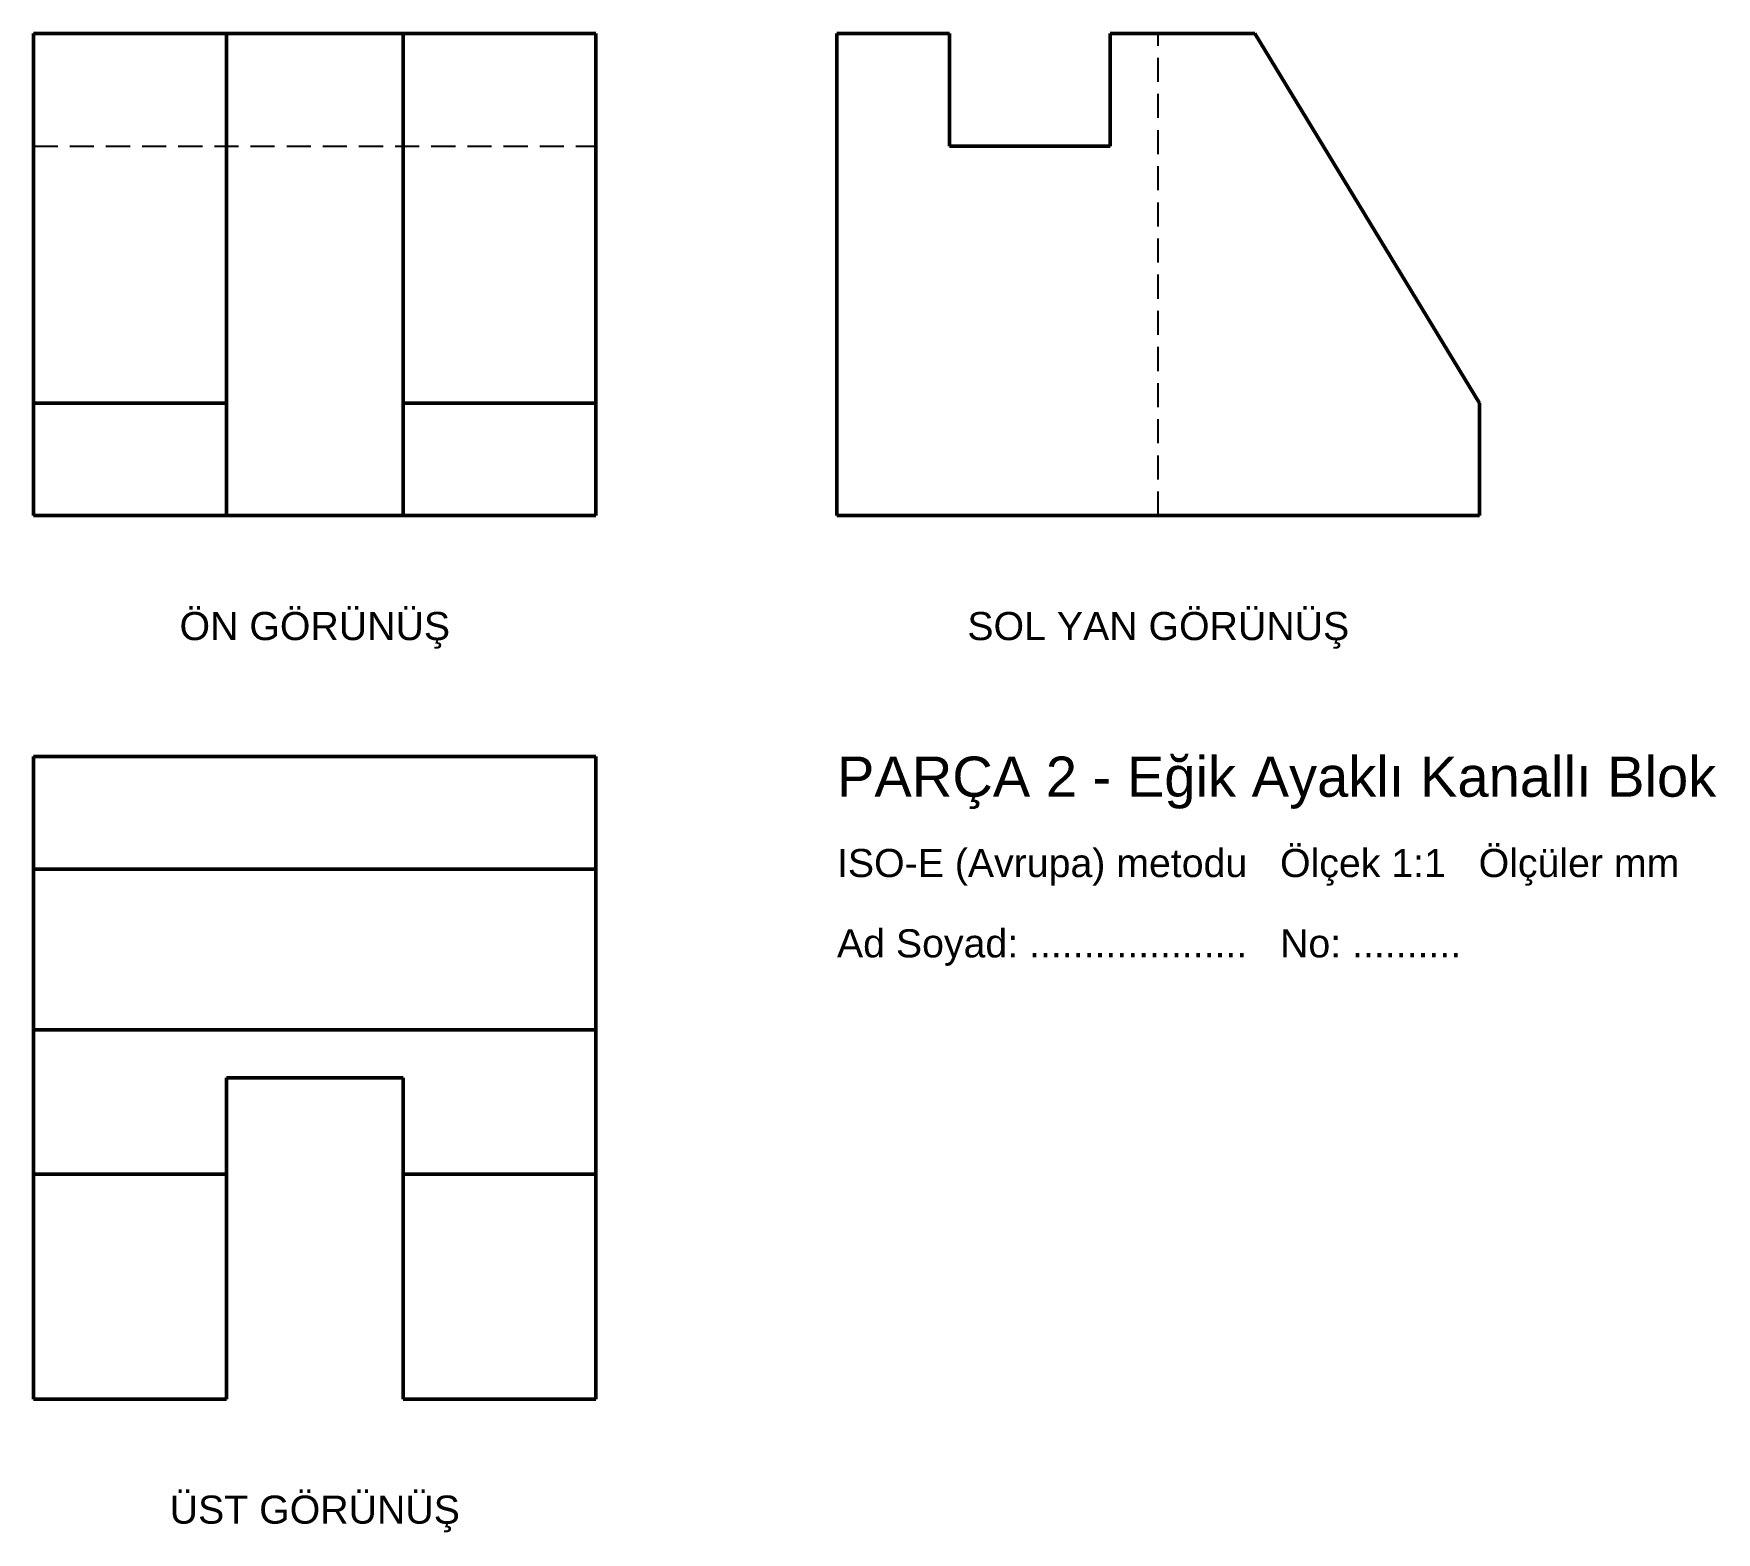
# Model space of a CAD drawing. Header units: millimetres. Extents: x 0 to 209, y -127 to 60.
import ezdxf
from ezdxf.enums import TextEntityAlignment as Align

# ---------------------------------------------------------------- set-up
doc = ezdxf.new("R2010")
doc.units = ezdxf.units.MM
doc.linetypes.add('GIZLI_ISO', pattern=[4.5, 3, -1.5])
for name, color, linetype, lineweight in [('GIZLI', 2, 'GIZLI_ISO', 25), ('GORUNEN', 7, 'Continuous', 50), ('YAZI', 3, 'Continuous', 25)]:
    doc.layers.add(name, color=color, linetype=linetype, lineweight=lineweight)
doc.styles.add('TR', font='arial.ttf')

msp = doc.modelspace()

# ---------------------------------------------------------------- linework, layer by layer
at = {"layer": 'GIZLI'}
for p, q in [((140, 0), (140, 60)), ((0, 46), (70, 46))]:
    msp.add_line(p, q, dxfattribs=at)
at = {"layer": 'GORUNEN'}
for p, q in [((0, 0), (0, 60)), ((0, 60), (70, 60)), ((24, 0), (24, 60)), ((46, 0), (46, 60)), ((70, 0), (70, 60)), ((100, 0), (100, 60)), ((100, 60), (114, 60)), ((114, 46), (114, 60)), ((134, 60), (152, 60)), ((134, 46), (134, 60)), ((152, 60), (180, 14)), ((114, 46), (134, 46)), ((0, 14), (24, 14)), ((46, 14), (70, 14)), ((180, 0), (180, 14)), ((0, 0), (70, 0)), ((100, 0), (180, 0)), ((0, -30), (70, -30)), ((0, -110), (0, -30)), ((70, -110), (70, -30)), ((0, -44), (70, -44)), ((0, -64), (70, -64)), ((24, -110), (24, -70)), ((24, -70), (46, -70)), ((46, -110), (46, -70)), ((0, -82), (24, -82)), ((46, -82), (70, -82)), ((0, -110), (24, -110)), ((46, -110), (70, -110))]:
    msp.add_line(p, q, dxfattribs=at)

# ---------------------------------------------------------------- texts
at = {"layer": 'YAZI', "style": 'TR'}
for s, p in [('ÖN GÖRÜNÜŞ', (35, -12)), ('SOL YAN GÖRÜNÜŞ', (140, -12)), ('ÜST GÖRÜNÜŞ', (35, -122))]:
    msp.add_text(s, height=3.5, dxfattribs=at).set_placement(p, align=Align.TOP_CENTER)
for s, height, p in [('PARÇA 2 - Eğik Ayaklı Kanallı Blok', 5, (100, -35)), ('ISO-E (Avrupa) metodu   Ölçek 1:1   Ölçüler mm', 3.5, (100, -45)), ('Ad Soyad: ....................   No: ..........', 3.5, (100, -55))]:
    msp.add_text(s, height=height, dxfattribs=at).set_placement(p)

doc.saveas('drawing.dxf')
